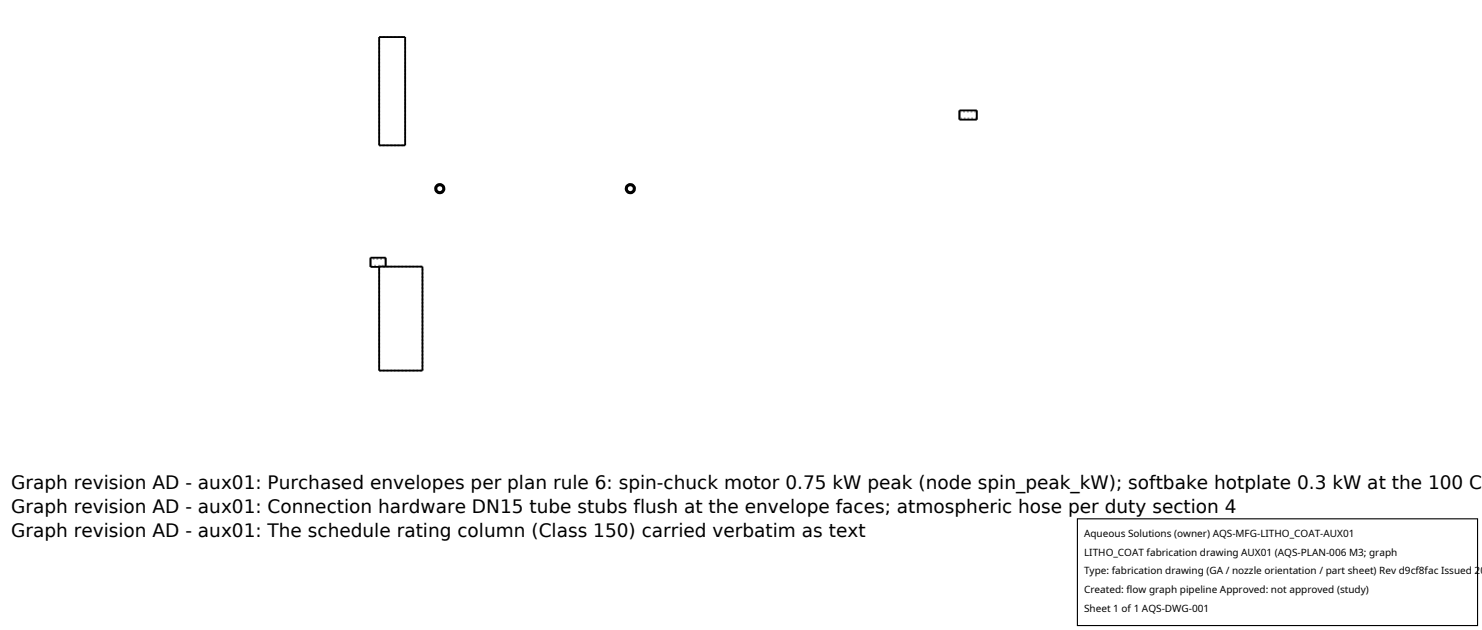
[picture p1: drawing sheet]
<svg xmlns="http://www.w3.org/2000/svg" width="212mm" height="90mm" viewBox="0 0 212 90" stroke-linecap="round" stroke-linejoin="round" font-family="sans-serif">
<defs><g id="words">
<g font-size="2.6">
<text x="1.6" y="69.8">Graph revision AD - aux01: Purchased envelopes per plan rule 6: spin-chuck motor 0.75 kW peak (node spin_peak_kW); softbake hotplate 0.3 kW at the 100 C</text>
<text x="1.6" y="73.3">Graph revision AD - aux01: Connection hardware DN15 tube stubs flush at the envelope faces; atmospheric hose per duty section 4</text>
<text x="1.6" y="76.7">Graph revision AD - aux01: The schedule rating column (Class 150) carried verbatim as text</text>
</g>
<g font-size="1.4">
<text x="154.8" y="76.6">Aqueous Solutions (owner) AQS-MFG-LITHO_COAT-AUX01</text>
<text x="154.8" y="79.3">LITHO_COAT fabrication drawing AUX01 (AQS-PLAN-006 M3; graph</text>
<text x="154.8" y="82">Type: fabrication drawing (GA / nozzle orientation / part sheet) Rev d9cf8fac Issued 20</text>
<text x="154.8" y="84.7">Created: flow graph pipeline Approved: not approved (study)</text>
<text x="154.8" y="87.4">Sheet 1 of 1 AQS-DWG-001</text>
</g>
</g></defs>
<g fill="none" stroke="#a0a0a0" stroke-width=".26" stroke-dasharray=".3 .3" stroke-linecap="butt">
<path d="M54.2 5.3h3.7M137 17.1v-1.3M137 15.9h2.5M137 15.9v1M137 16.9v-1M139.5 17.1v-1.3M139.5 15.9v1M139.5 16.9v-1M139.5 16.9h-2.5M52.9 36.8v1.3M52.9 37v.9M52.9 37.9v-.9"/>
<path d="M52.9 37.9h2.2M54.2 38.1h6.1M54.2 38.1h.9M54.2 20.8h3.7M54.2 20.8v-15.5M55.1 36.8v1.3M55.1 37v.9M55.1 37.9v-.9M55.1 37h-2.2M57.9 20.8v-15.5M62.8 26.3l.5 .2 .2 .4-.2 .5-.5 .2-.4-.2-.2-.5 .1-.4 .5-.2M62.8 26.5l.3 .1 .2 .3-.1 .4-.4 .1-.3-.1-.2-.3 .2-.4 .3-.1"/>
<path d="M90 26.3l-.4 .2-.2 .5 .2 .4 .4 .2 .5-.2 .2-.5-.2-.4-.5-.2M90 26.5l-.3 .1-.2 .3 .2 .4 .3 .1 .4-.1 .1-.4-.1-.3-.4-.1M54.2 52.9h6.1M54.2 52.9v-14.8M60.3 52.9v-14.8"/>
</g>
<g fill="none" stroke="#000" stroke-width=".26">
<path d="M54.2 5.3h3.7v15.5h-3.7zM137 15.8h2.5v1.3h-2.5zM54.2 38.1h6.1v14.8h-6.1zM55.1 38.1v-1.3h-2.2v1.3h1.3"/>
<circle cx="62.8" cy="26.9" r=".66"/>
<circle cx="62.8" cy="26.9" r=".49"/>
<circle cx="90" cy="26.9" r=".49"/>
<circle cx="90" cy="26.9" r=".66"/>
</g>
<path d="M153.9 74.1h57.1v15.2h-57.1z" fill="#fff" stroke="#000" stroke-width=".16"/>
<use href="#words"/>
</svg>
